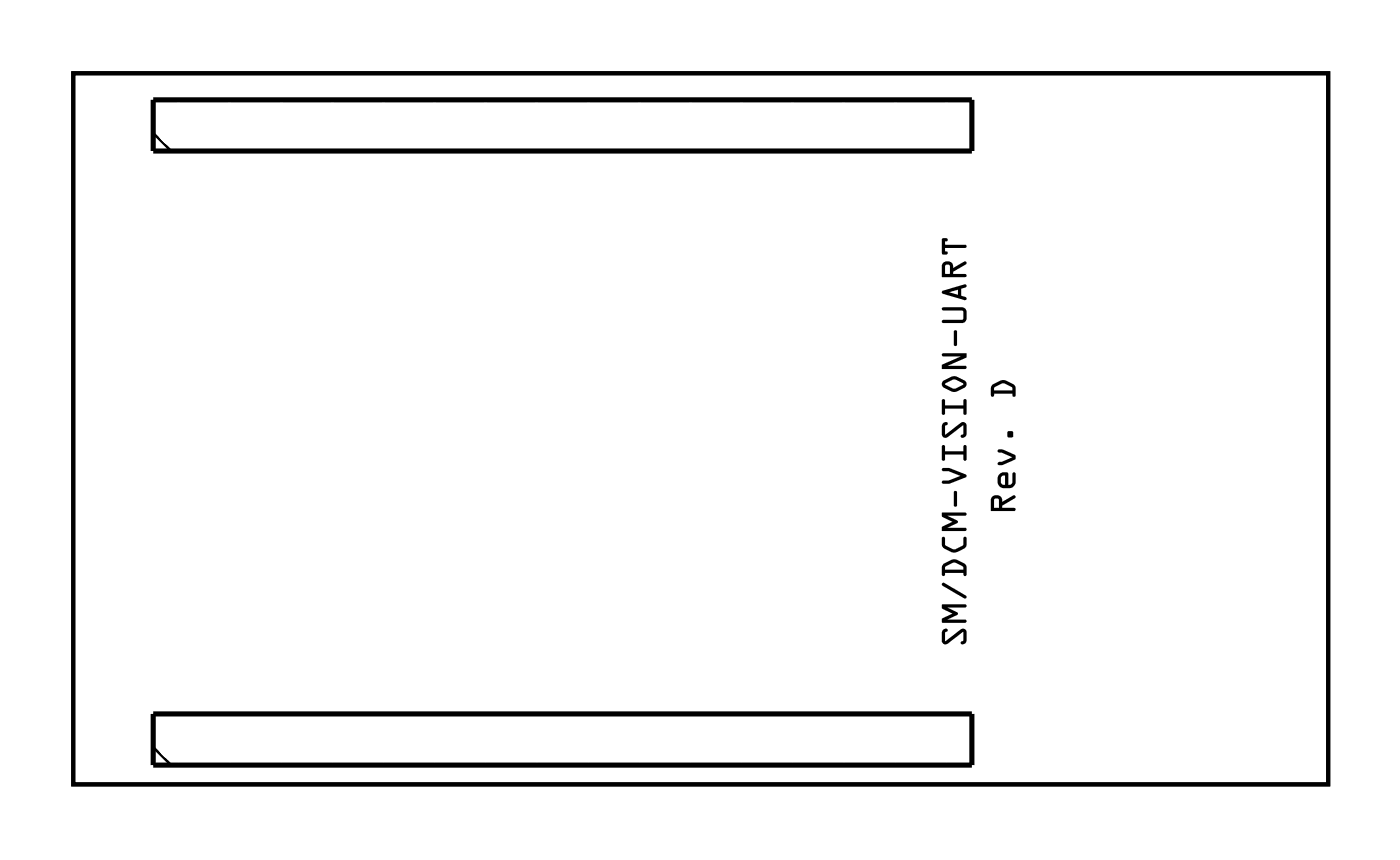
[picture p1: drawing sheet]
<svg xmlns="http://www.w3.org/2000/svg" width="69mm" height="43mm" viewBox="0 0 69 43" stroke-linecap="round" stroke-linejoin="round" font-family="sans-serif">
<path d="M3.6 3.6h62.3v35.3h-62.3z" fill="none" stroke="#000" stroke-width=".2"/>
<g fill="#000">
<path d="M3.6 3.6v35.3h62.3v-35.3zM3.6 3.6h62.3v35.3h-62.3z"/>
<path d="M46.8 31.3h.2l-.1 .1v.4l.8-.6h.2l.1 .2v.5l-.1 .1-.2-.1 .1-.1v-.4l-.8 .5-.1 .1-.1-.2zM46.8 30h1.2l-.1 .2h-.9l.6 .3-.6 .3h.9l.1 .1h-1.2v-.2l.5-.2-.5-.3zM46.8 28.9l1.1 .7 .1 .1h-.1l-1.1-.6zM46.9 28.1v.2h.9v-.2l-.4-.2zM46.8 28a.73 .73 0 0 1 1.1 0l.1 .5-.1 .1-.1-.2h-.9v.2h-.1v-.4zM46.8 26.7h.1v.4l.4 .2 .5-.2 .1-.5 .1 .1v.3a.72 .72 0 0 1-.8 .4l-.4-.3zM46.8 25.4l1.2 .1-.1 .1h-.9l.6 .3-.6 .3h.9l.1 .1h-1.2v-.1l.5-.3-.5-.3zM47.4 24.4h.1v.7l-.1 .1-.1-.1zM46.8 23.3l.3-.1 .8 .3 .1 .2-.9 .3h-.3v-.1h.3l.6-.3-.6-.2h-.3zM46.8 22.1h.1v.3h.9v-.3h.1l.1 .7h-.2v-.2h-.9v.2l-.1 .1zM46.8 21h.2l-.1 .2v.4l.8-.6h.2l.1 .1v.5l-.1 .1h-.2l.1-.2v-.4l-.8 .6h-.1l-.1-.1zM46.8 19.8l.1 .1v.2h.9v-.2l.1-.1 .1 .7h-.2v-.2h-.9v.2l-.1 .1zM46.8 18.9l.6-.2 .5 .2a.21 .21 0 0 1 0 .3l-.6 .2-.5-.2v-.1zM46.9 19l.5 .3 .4-.2-.4-.3zM46.8 17.6l1.2-.1v.2l-1 .5h.9l.1 .1h-1.2v-.2l.9-.4h-.9zM47.4 16.4l.1 .1v.6l-.1 .1-.1-.1zM46.8 15.3h1l.2 .1v.5l-.3 .1h-.9v-.1h1v-.4l-.1-.1h-.9zM47.1 14.5l.5 .1v-.2zM46.8 14.5l1.1-.4 .1 .1-.3 .1v.4l.3 .1v.1l-1.2-.3zM46.9 13.2v.4h.3l-.1-.4zM46.8 13a.29 .29 0 0 1 .4 0 .29 .29 0 0 1 .1 .3l.6-.3v.1l-.6 .4v.1h.6l.1 .1-1.2 .1zM46.8 11.8l.2 .1-.1 .1v.1h1l.1 .2h-1.1v.2l.1 .1h-.2z"/>
<path d="M46.8 31.3h.2l-.1 .1v.4l.8-.6h.2l.1 .2v.5l-.1 .1-.2-.1 .1-.1v-.4l-.8 .6h-.1l-.1-.2zM46.8 31.3v.5l.1 .2 .1-.1 .8-.5v.4l-.1 .1 .2 .1 .1-.1v-.5l-.1-.2h-.2l-.8 .6v-.4l.1-.1v-.1zM46.8 30h1.2l-.1 .2h-.9l.6 .3-.6 .3h.9l.1 .1h-1.2v-.2l.5-.2-.5-.3zM46.8 30v.2l.5 .3-.5 .2v.2h1.2l-.1-.1h-.9l.6-.3-.6-.3h.9l.1-.2zM46.8 28.9l1.1 .7 .1 .1h-.1l-1.1-.6zM46.8 28.9v.2l1.1 .6h.1l-.1-.1zM46.9 28.1v.2h.9v-.2l-.4-.2zM46.9 28.1l.5-.2 .4 .2v.2h-.9zM46.8 28l.5-.2h.2l.4 .2 .1 .5-.1 .1-.1-.2h-.9v.2h-.1v-.4zM46.8 28v.2v.4h.1v-.2h.9l.1 .2 .1-.1-.1-.5-.4-.2h-.2zM46.8 26.7h.1v.4l.5 .2 .4-.2v-.4l.1-.1 .1 .5-.3 .2-.4 .1-.5-.3zM46.8 26.7v.4l.5 .3 .4-.1 .3-.2-.1-.4h-.1v.4l-.4 .2-.5-.2v-.4zM46.8 25.4l1.2 .1-.1 .1h-.9l.6 .3-.6 .3h.9l.1 .1h-1.2v-.1l.5-.3-.5-.3zM46.8 25.4v.2l.5 .3-.5 .3v.1h1.2l-.1-.1h-.9l.6-.3-.6-.3h.9l.1-.1zM47.4 24.4h.1v.7l-.1 .1-.1-.1zM47.4 24.4v.7h.1v-.7zM46.8 23.3l.3-.1 .8 .3 .1 .2-.9 .3h-.3v-.1h.3l.6-.3-.6-.2h-.3zM46.8 23.3v.1h.3l.6 .2-.6 .3h-.3v.1h.3l.9-.3-.1-.2-.8-.3zM46.8 22.1h.1v.3h.9v-.3h.1l.1 .7h-.2v-.2h-.9v.2l-.1 .1zM46.8 22.1v.8l.1-.1v-.2h.9v.2h.2l-.1-.7h-.1v.3h-.9v-.3zM46.8 21h.2l-.1 .2v.4l.8-.6h.2l.1 .1v.5l-.1 .1h-.2l.1-.2v-.4l-.8 .6h-.1l-.1-.1zM46.8 21v.6l.1 .1h.1l.8-.6v.4l-.1 .2h.2l.1-.1v-.5l-.1-.1h-.2l-.8 .6v-.4l.1-.2v-.1zM46.8 19.8l.1 .1v.2h.9v-.2l.1-.1 .1 .7h-.2v-.2h-.9v.2l-.1 .1zM46.8 19.8v.8l.1-.1v-.2h.9v.2h.2l-.1-.7-.1 .1v.2h-.9v-.2zM46.8 18.9l.7-.2 .4 .2 .1 .2-.5 .3h-.2l-.5-.2v-.1zM46.8 18.9v.2v.1l.5 .2h.2l.5-.3-.1-.2-.4-.2zM46.9 19l.5 .3 .4-.2-.4-.3zM46.9 19l.5-.2 .4 .3-.4 .2zM46.8 17.6l1.2-.1v.2l-1 .5h.9l.1 .1h-1.2v-.2l.9-.4h-.9zM46.8 17.6v.1h.9l-.9 .4v.2h1.2l-.1-.1h-.9l1-.5v-.2zM47.4 16.4l.1 .1v.6l-.1 .1-.1-.1zM47.4 16.4v.7v.1l.1-.1v-.6zM46.8 15.3h1l.2 .1v.5l-.3 .1h-.9v-.1h1v-.4l-.1-.1h-.9zM46.8 15.3v.1h.9l.1 .1v.4h-1v.1h.9l.3-.1v-.5l-.2-.1zM47.1 14.5l.5 .1v-.2zM47.1 14.5l.5-.1v.2zM46.8 14.5l1.1-.4 .1 .1-.3 .1v.4h.2l.1 .2h-.1l-1.1-.3zM46.8 14.5v.1l1.2 .3-.1-.2h-.2v-.4l.3-.1-.1-.1zM46.9 13.2v.4h.3l-.1-.4zM46.9 13.2h.3v.4h-.3zM46.8 13h.4l.1 .1v.2l.6-.3v.1l-.6 .4v.1h.6l.1 .1-1.2 .1zM46.8 13v.8l1.2-.1-.1-.1h-.6v-.1l.6-.4v-.1l-.6 .3v-.2l-.1-.1zM46.8 11.8l.2 .1-.1 .1v.1h1l.1 .2h-1.1v.2l.1 .1h-.2zM46.8 11.8v.8h.2l-.1-.1v-.2h1.1l-.1-.2-1 .1v-.2l.1-.1z"/>
<path d="M49.4 24.8l-.1 .4h.3v-.4zM49.3 24.7a.29 .29 0 0 1 .3-.1 .29 .29 0 0 1 .1 .3l.7-.3v.1l-.7 .4v.1h.6l.1 .1-1.2 .1zM49.7 23.6v.4l.2 .1v-.5zM49.6 23.5l.2-.1 .2 .1 .1 .6 .2-.2v-.4h.1v.6l-.3 .1h-.4l-.2-.3zM49.5 22.3h.2l.7 .3v.2l-.6 .3h-.2v-.2l.7-.2-.7-.3zM50 21.4h.3v.3h-.3zM49.4 19.2l-.1 .2h1l-.1-.2-.4-.2zM49.3 19.1a.73 .73 0 0 1 1 0l.1 .5-.1 .1v-.2h-1v.2h-.1v-.4z"/>
<path d="M49.4 24.8l-.1 .4h.3v-.4zM49.4 24.8h.2v.4h-.3zM49.3 24.7l.3-.1 .1 .1v.2l.7-.3v.1l-.7 .4v.1h.6l.1 .1-1.2 .1zM49.3 24.7l-.1 .7 1.2-.1-.1-.1h-.6v-.1l.7-.4v-.1l-.7 .3v-.2l-.1-.1zM49.7 23.6v.4l.2 .1v-.5zM49.7 23.6h.2v.5l-.2-.1zM49.6 23.5l.2-.1 .2 .1 .1 .6 .2-.2v-.4l.1-.1v.1v.5l-.1 .1-.2 .1h-.4a.46 .46 0 0 1-.1-.7zM49.6 23.5a.43 .43 0 0 0 .2 .7h.4l.2-.1v-.6h-.1v.4l-.2 .2h-.1v-.6zM49.5 22.3h.2l.7 .3v.2l-.6 .3h-.2v-.2l.7-.2-.7-.3zM49.5 22.3l.1 .1 .7 .3-.7 .2v.2h.2l.6-.3v-.2l-.7-.3zM50 21.4h.3v.3h-.3zM50 21.4v.3h.3v-.3zM49.4 19.2l-.1 .2h1l-.1-.2-.4-.2zM49.4 19.2l.4-.2 .4 .2 .1 .2h-1zM49.3 19.1l.4-.2h.3l.4 .2v.5l-.1 .1v-.2h-1v.2h-.1v-.4zM49.3 19.1l-.1 .2v.4h.1v-.2h1v.2l.1-.1v-.4l-.4-.3h-.3z"/>
</g>
<path d="M7.6 5h40.6v2.5h-40.6zM7.6 35.4h40.6v2.6h-40.6z" fill="none" stroke="#000" stroke-width=".25"/>
<path d="M7.6 6.6l.9 .9M7.6 37.1l.9 .9" fill="none" stroke="#000" stroke-width=".13"/>
<circle cx="57.1" cy="15.7" r=".64" fill="#fff"/>
<circle cx="57.1" cy="15.7" r=".64" fill="none" stroke="#fff" stroke-width=".76" stroke-linecap="butt"/>
<circle cx="59.7" cy="15.7" r=".64" fill="#fff"/>
<circle cx="59.7" cy="15.7" r=".64" fill="none" stroke="#fff" stroke-width=".76" stroke-linecap="butt"/>
<circle cx="24.7" cy="12.1" r="1.1" fill="#fff"/>
<circle cx="24.7" cy="12.1" r="1.1" fill="none" stroke="#fff" stroke-width=".25"/>
<circle cx="19.1" cy="17.6" r=".7" fill="#fff"/>
<circle cx="19.1" cy="17.6" r=".7" fill="none" stroke="#fff" stroke-width=".76" stroke-linecap="butt"/>
<circle cx="16.5" cy="17.6" r=".7" fill="#fff"/>
<circle cx="16.5" cy="17.6" r=".7" fill="none" stroke="#fff" stroke-width=".76" stroke-linecap="butt"/>
<circle cx="14" cy="17.6" r=".7" fill="#fff"/>
<circle cx="14" cy="17.6" r=".7" fill="none" stroke="#fff" stroke-width=".76" stroke-linecap="butt"/>
<circle cx="8.3" cy="12.1" r="1.1" fill="#fff"/>
<circle cx="8.3" cy="12.1" r="1.1" fill="none" stroke="#fff" stroke-width=".25"/>
<circle cx="15.2" cy="21.4" r=".7" fill="#fff"/>
<circle cx="15.2" cy="21.4" r=".7" fill="none" stroke="#fff" stroke-width=".76" stroke-linecap="butt"/>
<circle cx="15.2" cy="31.6" r=".7" fill="#fff"/>
<circle cx="15.2" cy="31.6" r=".7" fill="none" stroke="#fff" stroke-width=".76" stroke-linecap="butt"/>
<circle cx="17.8" cy="21.4" r=".7" fill="#fff"/>
<circle cx="17.8" cy="21.4" r=".7" fill="none" stroke="#fff" stroke-width=".76" stroke-linecap="butt"/>
<circle cx="17.8" cy="31.6" r=".7" fill="#fff"/>
<circle cx="17.8" cy="31.6" r=".7" fill="none" stroke="#fff" stroke-width=".76" stroke-linecap="butt"/>
<circle cx="44.5" cy="20.2" r=".7" fill="#fff"/>
<circle cx="44.5" cy="20.2" r=".7" fill="none" stroke="#fff" stroke-width=".76" stroke-linecap="butt"/>
<circle cx="44.5" cy="30.3" r=".7" fill="#fff"/>
<circle cx="44.5" cy="30.3" r=".7" fill="none" stroke="#fff" stroke-width=".76" stroke-linecap="butt"/>
<circle cx="30.5" cy="23.9" r=".6" fill="#fff"/>
<circle cx="30.5" cy="23.9" r=".6" fill="none" stroke="#fff" stroke-width=".76" stroke-linecap="butt"/>
<circle cx="30.5" cy="25.9" r=".6" fill="#fff"/>
<circle cx="30.5" cy="25.9" r=".6" fill="none" stroke="#fff" stroke-width=".76" stroke-linecap="butt"/>
<circle cx="30.5" cy="27.9" r=".6" fill="#fff"/>
<circle cx="30.5" cy="27.9" r=".6" fill="none" stroke="#fff" stroke-width=".76" stroke-linecap="butt"/>
<circle cx="30.5" cy="29.9" r=".6" fill="#fff"/>
<circle cx="30.5" cy="29.9" r=".6" fill="none" stroke="#fff" stroke-width=".76" stroke-linecap="butt"/>
<circle cx="30.5" cy="12.9" r=".6" fill="#fff"/>
<circle cx="30.5" cy="12.9" r=".6" fill="none" stroke="#fff" stroke-width=".76" stroke-linecap="butt"/>
<circle cx="30.5" cy="14.9" r=".6" fill="#fff"/>
<circle cx="30.5" cy="14.9" r=".6" fill="none" stroke="#fff" stroke-width=".76" stroke-linecap="butt"/>
<circle cx="30.5" cy="16.9" r=".6" fill="#fff"/>
<circle cx="30.5" cy="16.9" r=".6" fill="none" stroke="#fff" stroke-width=".76" stroke-linecap="butt"/>
<circle cx="30.5" cy="18.9" r=".6" fill="#fff"/>
<circle cx="30.5" cy="18.9" r=".6" fill="none" stroke="#fff" stroke-width=".76" stroke-linecap="butt"/>
<path d="M60.3 9.8h1.6v1.5h-1.6z" fill="#fff"/>
<path d="M60.3 9.8h1.6v1.5h-1.6z" fill="none" stroke="#fff" stroke-width=".76" stroke-linecap="butt"/>
<circle cx="61.1" cy="10.5" r=".76" fill="#fff"/>
<circle cx="61.1" cy="10.5" r=".76" fill="none" stroke="#fff" stroke-width=".76" stroke-linecap="butt"/>
<circle cx="61.1" cy="7" r=".76" fill="#fff"/>
<circle cx="61.1" cy="7" r=".76" fill="none" stroke="#fff" stroke-width=".76" stroke-linecap="butt"/>
<circle cx="8.9" cy="6.2" r=".74" fill="#fff"/>
<circle cx="8.9" cy="6.2" r=".74" fill="none" stroke="#fff" stroke-width=".76" stroke-linecap="butt"/>
<circle cx="11.4" cy="6.2" r=".74" fill="#fff"/>
<circle cx="11.4" cy="6.2" r=".74" fill="none" stroke="#fff" stroke-width=".76" stroke-linecap="butt"/>
<circle cx="14" cy="6.2" r=".74" fill="#fff"/>
<circle cx="14" cy="6.2" r=".74" fill="none" stroke="#fff" stroke-width=".76" stroke-linecap="butt"/>
<circle cx="16.5" cy="6.2" r=".74" fill="#fff"/>
<circle cx="16.5" cy="6.2" r=".74" fill="none" stroke="#fff" stroke-width=".76" stroke-linecap="butt"/>
<circle cx="19" cy="6.2" r=".74" fill="#fff"/>
<circle cx="19" cy="6.2" r=".74" fill="none" stroke="#fff" stroke-width=".76" stroke-linecap="butt"/>
<circle cx="21.6" cy="6.2" r=".74" fill="#fff"/>
<circle cx="21.6" cy="6.2" r=".74" fill="none" stroke="#fff" stroke-width=".76" stroke-linecap="butt"/>
<circle cx="24.1" cy="6.2" r=".74" fill="#fff"/>
<circle cx="24.1" cy="6.2" r=".74" fill="none" stroke="#fff" stroke-width=".76" stroke-linecap="butt"/>
<circle cx="26.7" cy="6.2" r=".74" fill="#fff"/>
<circle cx="26.7" cy="6.2" r=".74" fill="none" stroke="#fff" stroke-width=".76" stroke-linecap="butt"/>
<circle cx="29.2" cy="6.2" r=".74" fill="#fff"/>
<circle cx="29.2" cy="6.2" r=".74" fill="none" stroke="#fff" stroke-width=".76" stroke-linecap="butt"/>
<circle cx="31.7" cy="6.2" r=".74" fill="#fff"/>
<circle cx="31.7" cy="6.2" r=".74" fill="none" stroke="#fff" stroke-width=".76" stroke-linecap="butt"/>
<circle cx="34.3" cy="6.2" r=".74" fill="#fff"/>
<circle cx="34.3" cy="6.2" r=".74" fill="none" stroke="#fff" stroke-width=".76" stroke-linecap="butt"/>
<circle cx="36.8" cy="6.2" r=".74" fill="#fff"/>
<circle cx="36.8" cy="6.2" r=".74" fill="none" stroke="#fff" stroke-width=".76" stroke-linecap="butt"/>
<circle cx="39.4" cy="6.2" r=".74" fill="#fff"/>
<circle cx="39.4" cy="6.2" r=".74" fill="none" stroke="#fff" stroke-width=".76" stroke-linecap="butt"/>
<circle cx="41.9" cy="6.2" r=".74" fill="#fff"/>
<circle cx="41.9" cy="6.2" r=".74" fill="none" stroke="#fff" stroke-width=".76" stroke-linecap="butt"/>
<circle cx="44.4" cy="6.2" r=".74" fill="#fff"/>
<circle cx="44.4" cy="6.2" r=".74" fill="none" stroke="#fff" stroke-width=".76" stroke-linecap="butt"/>
<circle cx="47" cy="6.2" r=".74" fill="#fff"/>
<circle cx="47" cy="6.2" r=".74" fill="none" stroke="#fff" stroke-width=".76" stroke-linecap="butt"/>
<circle cx="8.9" cy="6.2" r=".74" fill="#fff"/>
<circle cx="8.9" cy="6.2" r=".74" fill="none" stroke="#fff" stroke-width=".76" stroke-linecap="butt"/>
<circle cx="11.4" cy="6.2" r=".74" fill="#fff"/>
<circle cx="11.4" cy="6.2" r=".74" fill="none" stroke="#fff" stroke-width=".76" stroke-linecap="butt"/>
<circle cx="14" cy="6.2" r=".74" fill="#fff"/>
<circle cx="14" cy="6.2" r=".74" fill="none" stroke="#fff" stroke-width=".76" stroke-linecap="butt"/>
<circle cx="16.5" cy="6.2" r=".74" fill="#fff"/>
<circle cx="16.5" cy="6.2" r=".74" fill="none" stroke="#fff" stroke-width=".76" stroke-linecap="butt"/>
<circle cx="19" cy="6.2" r=".74" fill="#fff"/>
<circle cx="19" cy="6.2" r=".74" fill="none" stroke="#fff" stroke-width=".76" stroke-linecap="butt"/>
<circle cx="21.6" cy="6.2" r=".74" fill="#fff"/>
<circle cx="21.6" cy="6.2" r=".74" fill="none" stroke="#fff" stroke-width=".76" stroke-linecap="butt"/>
<circle cx="24.1" cy="6.2" r=".74" fill="#fff"/>
<circle cx="24.1" cy="6.2" r=".74" fill="none" stroke="#fff" stroke-width=".76" stroke-linecap="butt"/>
<circle cx="26.7" cy="6.2" r=".74" fill="#fff"/>
<circle cx="26.7" cy="6.2" r=".74" fill="none" stroke="#fff" stroke-width=".76" stroke-linecap="butt"/>
<circle cx="29.2" cy="6.2" r=".74" fill="#fff"/>
<circle cx="29.2" cy="6.2" r=".74" fill="none" stroke="#fff" stroke-width=".76" stroke-linecap="butt"/>
<circle cx="31.7" cy="6.2" r=".74" fill="#fff"/>
<circle cx="31.7" cy="6.2" r=".74" fill="none" stroke="#fff" stroke-width=".76" stroke-linecap="butt"/>
<circle cx="34.3" cy="6.2" r=".74" fill="#fff"/>
<circle cx="34.3" cy="6.2" r=".74" fill="none" stroke="#fff" stroke-width=".76" stroke-linecap="butt"/>
<circle cx="36.8" cy="6.2" r=".74" fill="#fff"/>
<circle cx="36.8" cy="6.2" r=".74" fill="none" stroke="#fff" stroke-width=".76" stroke-linecap="butt"/>
<circle cx="39.4" cy="6.2" r=".74" fill="#fff"/>
<circle cx="39.4" cy="6.2" r=".74" fill="none" stroke="#fff" stroke-width=".76" stroke-linecap="butt"/>
<circle cx="41.9" cy="6.2" r=".74" fill="#fff"/>
<circle cx="41.9" cy="6.2" r=".74" fill="none" stroke="#fff" stroke-width=".76" stroke-linecap="butt"/>
<circle cx="44.4" cy="6.2" r=".74" fill="#fff"/>
<circle cx="44.4" cy="6.2" r=".74" fill="none" stroke="#fff" stroke-width=".76" stroke-linecap="butt"/>
<circle cx="47" cy="6.2" r=".74" fill="#fff"/>
<circle cx="47" cy="6.2" r=".74" fill="none" stroke="#fff" stroke-width=".76" stroke-linecap="butt"/>
<circle cx="50.7" cy="6.2" r=".75" fill="#fff"/>
<circle cx="50.7" cy="6.2" r=".75" fill="none" stroke="#fff" stroke-width=".76" stroke-linecap="butt"/>
<circle cx="53.2" cy="6.2" r=".75" fill="#fff"/>
<circle cx="53.2" cy="6.2" r=".75" fill="none" stroke="#fff" stroke-width=".76" stroke-linecap="butt"/>
<circle cx="55.7" cy="6.2" r=".75" fill="#fff"/>
<circle cx="55.7" cy="6.2" r=".75" fill="none" stroke="#fff" stroke-width=".76" stroke-linecap="butt"/>
<circle cx="50.7" cy="6.2" r=".61" fill="#fff"/>
<circle cx="50.7" cy="6.2" r=".61" fill="none" stroke="#fff" stroke-width=".76" stroke-linecap="butt"/>
<circle cx="53.2" cy="6.2" r=".61" fill="#fff"/>
<circle cx="53.2" cy="6.2" r=".61" fill="none" stroke="#fff" stroke-width=".76" stroke-linecap="butt"/>
<circle cx="55.7" cy="6.2" r=".61" fill="#fff"/>
<circle cx="55.7" cy="6.2" r=".61" fill="none" stroke="#fff" stroke-width=".76" stroke-linecap="butt"/>
<circle cx="53.8" cy="36.4" r=".63" fill="#fff"/>
<circle cx="53.8" cy="36.4" r=".63" fill="none" stroke="#fff" stroke-width=".7" stroke-linecap="butt"/>
<circle cx="51.8" cy="36.4" r=".63" fill="#fff"/>
<circle cx="51.8" cy="36.4" r=".63" fill="none" stroke="#fff" stroke-width=".7" stroke-linecap="butt"/>
<circle cx="61.4" cy="36.4" r=".63" fill="#fff"/>
<circle cx="61.4" cy="36.4" r=".63" fill="none" stroke="#fff" stroke-width=".7" stroke-linecap="butt"/>
<circle cx="59.4" cy="36.4" r=".63" fill="#fff"/>
<circle cx="59.4" cy="36.4" r=".63" fill="none" stroke="#fff" stroke-width=".7" stroke-linecap="butt"/>
<circle cx="61" cy="20.2" r=".75" fill="#fff"/>
<circle cx="61" cy="20.2" r=".75" fill="none" stroke="#fff" stroke-width=".76" stroke-linecap="butt"/>
<circle cx="61" cy="22.7" r=".75" fill="#fff"/>
<circle cx="61" cy="22.7" r=".75" fill="none" stroke="#fff" stroke-width=".76" stroke-linecap="butt"/>
<circle cx="61" cy="25.2" r=".75" fill="#fff"/>
<circle cx="61" cy="25.2" r=".75" fill="none" stroke="#fff" stroke-width=".76" stroke-linecap="butt"/>
<circle cx="61" cy="27.7" r=".75" fill="#fff"/>
<circle cx="61" cy="27.7" r=".75" fill="none" stroke="#fff" stroke-width=".76" stroke-linecap="butt"/>
<circle cx="61" cy="30.2" r=".75" fill="#fff"/>
<circle cx="61" cy="30.2" r=".75" fill="none" stroke="#fff" stroke-width=".76" stroke-linecap="butt"/>
<circle cx="61" cy="20.2" r=".6" fill="#fff"/>
<circle cx="61" cy="20.2" r=".6" fill="none" stroke="#fff" stroke-width=".76" stroke-linecap="butt"/>
<circle cx="61" cy="22.7" r=".6" fill="#fff"/>
<circle cx="61" cy="22.7" r=".6" fill="none" stroke="#fff" stroke-width=".76" stroke-linecap="butt"/>
<circle cx="61" cy="25.2" r=".6" fill="#fff"/>
<circle cx="61" cy="25.2" r=".6" fill="none" stroke="#fff" stroke-width=".76" stroke-linecap="butt"/>
<circle cx="61" cy="27.7" r=".6" fill="#fff"/>
<circle cx="61" cy="27.7" r=".6" fill="none" stroke="#fff" stroke-width=".76" stroke-linecap="butt"/>
<circle cx="61" cy="30.2" r=".6" fill="#fff"/>
<circle cx="61" cy="30.2" r=".6" fill="none" stroke="#fff" stroke-width=".76" stroke-linecap="butt"/>
<circle cx="24.1" cy="16.4" r=".74" fill="#fff"/>
<circle cx="24.1" cy="16.4" r=".74" fill="none" stroke="#fff" stroke-width=".76" stroke-linecap="butt"/>
<circle cx="24.1" cy="18.9" r=".74" fill="#fff"/>
<circle cx="24.1" cy="18.9" r=".74" fill="none" stroke="#fff" stroke-width=".76" stroke-linecap="butt"/>
<circle cx="24.1" cy="21.4" r=".74" fill="#fff"/>
<circle cx="24.1" cy="21.4" r=".74" fill="none" stroke="#fff" stroke-width=".76" stroke-linecap="butt"/>
<circle cx="24.1" cy="24" r=".74" fill="#fff"/>
<circle cx="24.1" cy="24" r=".74" fill="none" stroke="#fff" stroke-width=".76" stroke-linecap="butt"/>
<circle cx="24.1" cy="26.5" r=".74" fill="#fff"/>
<circle cx="24.1" cy="26.5" r=".74" fill="none" stroke="#fff" stroke-width=".76" stroke-linecap="butt"/>
<circle cx="24.1" cy="29.1" r=".74" fill="#fff"/>
<circle cx="24.1" cy="29.1" r=".74" fill="none" stroke="#fff" stroke-width=".76" stroke-linecap="butt"/>
<circle cx="24.1" cy="31.6" r=".74" fill="#fff"/>
<circle cx="24.1" cy="31.6" r=".74" fill="none" stroke="#fff" stroke-width=".76" stroke-linecap="butt"/>
<circle cx="52.1" cy="12.6" r=".74" fill="#fff"/>
<circle cx="52.1" cy="12.6" r=".74" fill="none" stroke="#fff" stroke-width=".76" stroke-linecap="butt"/>
<circle cx="52.1" cy="15.1" r=".74" fill="#fff"/>
<circle cx="52.1" cy="15.1" r=".74" fill="none" stroke="#fff" stroke-width=".76" stroke-linecap="butt"/>
<circle cx="52.1" cy="17.7" r=".74" fill="#fff"/>
<circle cx="52.1" cy="17.7" r=".74" fill="none" stroke="#fff" stroke-width=".76" stroke-linecap="butt"/>
<circle cx="52.1" cy="20.2" r=".74" fill="#fff"/>
<circle cx="52.1" cy="20.2" r=".74" fill="none" stroke="#fff" stroke-width=".76" stroke-linecap="butt"/>
<circle cx="52.1" cy="22.7" r=".74" fill="#fff"/>
<circle cx="52.1" cy="22.7" r=".74" fill="none" stroke="#fff" stroke-width=".76" stroke-linecap="butt"/>
<circle cx="52.1" cy="25.3" r=".74" fill="#fff"/>
<circle cx="52.1" cy="25.3" r=".74" fill="none" stroke="#fff" stroke-width=".76" stroke-linecap="butt"/>
<circle cx="52.1" cy="27.8" r=".74" fill="#fff"/>
<circle cx="52.1" cy="27.8" r=".74" fill="none" stroke="#fff" stroke-width=".76" stroke-linecap="butt"/>
<circle cx="52.1" cy="30.4" r=".74" fill="#fff"/>
<circle cx="52.1" cy="30.4" r=".74" fill="none" stroke="#fff" stroke-width=".76" stroke-linecap="butt"/>
<circle cx="36.8" cy="12.5" r=".74" fill="#fff"/>
<circle cx="36.8" cy="12.5" r=".74" fill="none" stroke="#fff" stroke-width=".76" stroke-linecap="butt"/>
<circle cx="36.8" cy="15.1" r=".74" fill="#fff"/>
<circle cx="36.8" cy="15.1" r=".74" fill="none" stroke="#fff" stroke-width=".76" stroke-linecap="butt"/>
<circle cx="36.8" cy="17.6" r=".74" fill="#fff"/>
<circle cx="36.8" cy="17.6" r=".74" fill="none" stroke="#fff" stroke-width=".76" stroke-linecap="butt"/>
<circle cx="36.8" cy="20.2" r=".74" fill="#fff"/>
<circle cx="36.8" cy="20.2" r=".74" fill="none" stroke="#fff" stroke-width=".76" stroke-linecap="butt"/>
<circle cx="36.8" cy="22.7" r=".74" fill="#fff"/>
<circle cx="36.8" cy="22.7" r=".74" fill="none" stroke="#fff" stroke-width=".76" stroke-linecap="butt"/>
<circle cx="36.8" cy="25.2" r=".74" fill="#fff"/>
<circle cx="36.8" cy="25.2" r=".74" fill="none" stroke="#fff" stroke-width=".76" stroke-linecap="butt"/>
<circle cx="36.8" cy="27.8" r=".74" fill="#fff"/>
<circle cx="36.8" cy="27.8" r=".74" fill="none" stroke="#fff" stroke-width=".76" stroke-linecap="butt"/>
<circle cx="36.8" cy="30.3" r=".74" fill="#fff"/>
<circle cx="36.8" cy="30.3" r=".74" fill="none" stroke="#fff" stroke-width=".76" stroke-linecap="butt"/>
<circle cx="8.9" cy="16.4" r=".74" fill="#fff"/>
<circle cx="8.9" cy="16.4" r=".74" fill="none" stroke="#fff" stroke-width=".76" stroke-linecap="butt"/>
<circle cx="8.9" cy="18.9" r=".74" fill="#fff"/>
<circle cx="8.9" cy="18.9" r=".74" fill="none" stroke="#fff" stroke-width=".76" stroke-linecap="butt"/>
<circle cx="8.9" cy="21.4" r=".74" fill="#fff"/>
<circle cx="8.9" cy="21.4" r=".74" fill="none" stroke="#fff" stroke-width=".76" stroke-linecap="butt"/>
<circle cx="8.9" cy="24" r=".74" fill="#fff"/>
<circle cx="8.9" cy="24" r=".74" fill="none" stroke="#fff" stroke-width=".76" stroke-linecap="butt"/>
<circle cx="8.9" cy="26.5" r=".74" fill="#fff"/>
<circle cx="8.9" cy="26.5" r=".74" fill="none" stroke="#fff" stroke-width=".76" stroke-linecap="butt"/>
<circle cx="8.9" cy="29.1" r=".74" fill="#fff"/>
<circle cx="8.9" cy="29.1" r=".74" fill="none" stroke="#fff" stroke-width=".76" stroke-linecap="butt"/>
<circle cx="8.9" cy="31.6" r=".74" fill="#fff"/>
<circle cx="8.9" cy="31.6" r=".74" fill="none" stroke="#fff" stroke-width=".76" stroke-linecap="butt"/>
<circle cx="8.9" cy="36.7" r=".74" fill="#fff"/>
<circle cx="8.9" cy="36.7" r=".74" fill="none" stroke="#fff" stroke-width=".76" stroke-linecap="butt"/>
<circle cx="11.4" cy="36.7" r=".74" fill="#fff"/>
<circle cx="11.4" cy="36.7" r=".74" fill="none" stroke="#fff" stroke-width=".76" stroke-linecap="butt"/>
<circle cx="14" cy="36.7" r=".74" fill="#fff"/>
<circle cx="14" cy="36.7" r=".74" fill="none" stroke="#fff" stroke-width=".76" stroke-linecap="butt"/>
<circle cx="16.5" cy="36.7" r=".74" fill="#fff"/>
<circle cx="16.5" cy="36.7" r=".74" fill="none" stroke="#fff" stroke-width=".76" stroke-linecap="butt"/>
<circle cx="19" cy="36.7" r=".74" fill="#fff"/>
<circle cx="19" cy="36.7" r=".74" fill="none" stroke="#fff" stroke-width=".76" stroke-linecap="butt"/>
<circle cx="21.6" cy="36.7" r=".74" fill="#fff"/>
<circle cx="21.6" cy="36.7" r=".74" fill="none" stroke="#fff" stroke-width=".76" stroke-linecap="butt"/>
<circle cx="24.1" cy="36.7" r=".74" fill="#fff"/>
<circle cx="24.1" cy="36.7" r=".74" fill="none" stroke="#fff" stroke-width=".76" stroke-linecap="butt"/>
<circle cx="26.7" cy="36.7" r=".74" fill="#fff"/>
<circle cx="26.7" cy="36.7" r=".74" fill="none" stroke="#fff" stroke-width=".76" stroke-linecap="butt"/>
<circle cx="29.2" cy="36.7" r=".74" fill="#fff"/>
<circle cx="29.2" cy="36.7" r=".74" fill="none" stroke="#fff" stroke-width=".76" stroke-linecap="butt"/>
<circle cx="31.7" cy="36.7" r=".74" fill="#fff"/>
<circle cx="31.7" cy="36.7" r=".74" fill="none" stroke="#fff" stroke-width=".76" stroke-linecap="butt"/>
<circle cx="34.3" cy="36.7" r=".74" fill="#fff"/>
<circle cx="34.3" cy="36.7" r=".74" fill="none" stroke="#fff" stroke-width=".76" stroke-linecap="butt"/>
<circle cx="36.8" cy="36.7" r=".74" fill="#fff"/>
<circle cx="36.8" cy="36.7" r=".74" fill="none" stroke="#fff" stroke-width=".76" stroke-linecap="butt"/>
<circle cx="39.4" cy="36.7" r=".74" fill="#fff"/>
<circle cx="39.4" cy="36.7" r=".74" fill="none" stroke="#fff" stroke-width=".76" stroke-linecap="butt"/>
<circle cx="41.9" cy="36.7" r=".74" fill="#fff"/>
<circle cx="41.9" cy="36.7" r=".74" fill="none" stroke="#fff" stroke-width=".76" stroke-linecap="butt"/>
<circle cx="44.4" cy="36.7" r=".74" fill="#fff"/>
<circle cx="44.4" cy="36.7" r=".74" fill="none" stroke="#fff" stroke-width=".76" stroke-linecap="butt"/>
<circle cx="47" cy="36.7" r=".74" fill="#fff"/>
<circle cx="47" cy="36.7" r=".74" fill="none" stroke="#fff" stroke-width=".76" stroke-linecap="butt"/>
<circle cx="8.9" cy="36.7" r=".74" fill="#fff"/>
<circle cx="8.9" cy="36.7" r=".74" fill="none" stroke="#fff" stroke-width=".76" stroke-linecap="butt"/>
<circle cx="11.4" cy="36.7" r=".74" fill="#fff"/>
<circle cx="11.4" cy="36.7" r=".74" fill="none" stroke="#fff" stroke-width=".76" stroke-linecap="butt"/>
<circle cx="14" cy="36.7" r=".74" fill="#fff"/>
<circle cx="14" cy="36.7" r=".74" fill="none" stroke="#fff" stroke-width=".76" stroke-linecap="butt"/>
<circle cx="16.5" cy="36.7" r=".74" fill="#fff"/>
<circle cx="16.5" cy="36.7" r=".74" fill="none" stroke="#fff" stroke-width=".76" stroke-linecap="butt"/>
<circle cx="19" cy="36.7" r=".74" fill="#fff"/>
<circle cx="19" cy="36.7" r=".74" fill="none" stroke="#fff" stroke-width=".76" stroke-linecap="butt"/>
<circle cx="21.6" cy="36.7" r=".74" fill="#fff"/>
<circle cx="21.6" cy="36.7" r=".74" fill="none" stroke="#fff" stroke-width=".76" stroke-linecap="butt"/>
<circle cx="24.1" cy="36.7" r=".74" fill="#fff"/>
<circle cx="24.1" cy="36.7" r=".74" fill="none" stroke="#fff" stroke-width=".76" stroke-linecap="butt"/>
<circle cx="26.7" cy="36.7" r=".74" fill="#fff"/>
<circle cx="26.7" cy="36.7" r=".74" fill="none" stroke="#fff" stroke-width=".76" stroke-linecap="butt"/>
<circle cx="29.2" cy="36.7" r=".74" fill="#fff"/>
<circle cx="29.2" cy="36.7" r=".74" fill="none" stroke="#fff" stroke-width=".76" stroke-linecap="butt"/>
<circle cx="31.7" cy="36.7" r=".74" fill="#fff"/>
<circle cx="31.7" cy="36.7" r=".74" fill="none" stroke="#fff" stroke-width=".76" stroke-linecap="butt"/>
<circle cx="34.3" cy="36.7" r=".74" fill="#fff"/>
<circle cx="34.3" cy="36.7" r=".74" fill="none" stroke="#fff" stroke-width=".76" stroke-linecap="butt"/>
<circle cx="36.8" cy="36.7" r=".74" fill="#fff"/>
<circle cx="36.8" cy="36.7" r=".74" fill="none" stroke="#fff" stroke-width=".76" stroke-linecap="butt"/>
<circle cx="39.4" cy="36.7" r=".74" fill="#fff"/>
<circle cx="39.4" cy="36.7" r=".74" fill="none" stroke="#fff" stroke-width=".76" stroke-linecap="butt"/>
<circle cx="41.9" cy="36.7" r=".74" fill="#fff"/>
<circle cx="41.9" cy="36.7" r=".74" fill="none" stroke="#fff" stroke-width=".76" stroke-linecap="butt"/>
<circle cx="44.4" cy="36.7" r=".74" fill="#fff"/>
<circle cx="44.4" cy="36.7" r=".74" fill="none" stroke="#fff" stroke-width=".76" stroke-linecap="butt"/>
<circle cx="47" cy="36.7" r=".74" fill="#fff"/>
<circle cx="47" cy="36.7" r=".74" fill="none" stroke="#fff" stroke-width=".76" stroke-linecap="butt"/>
</svg>
